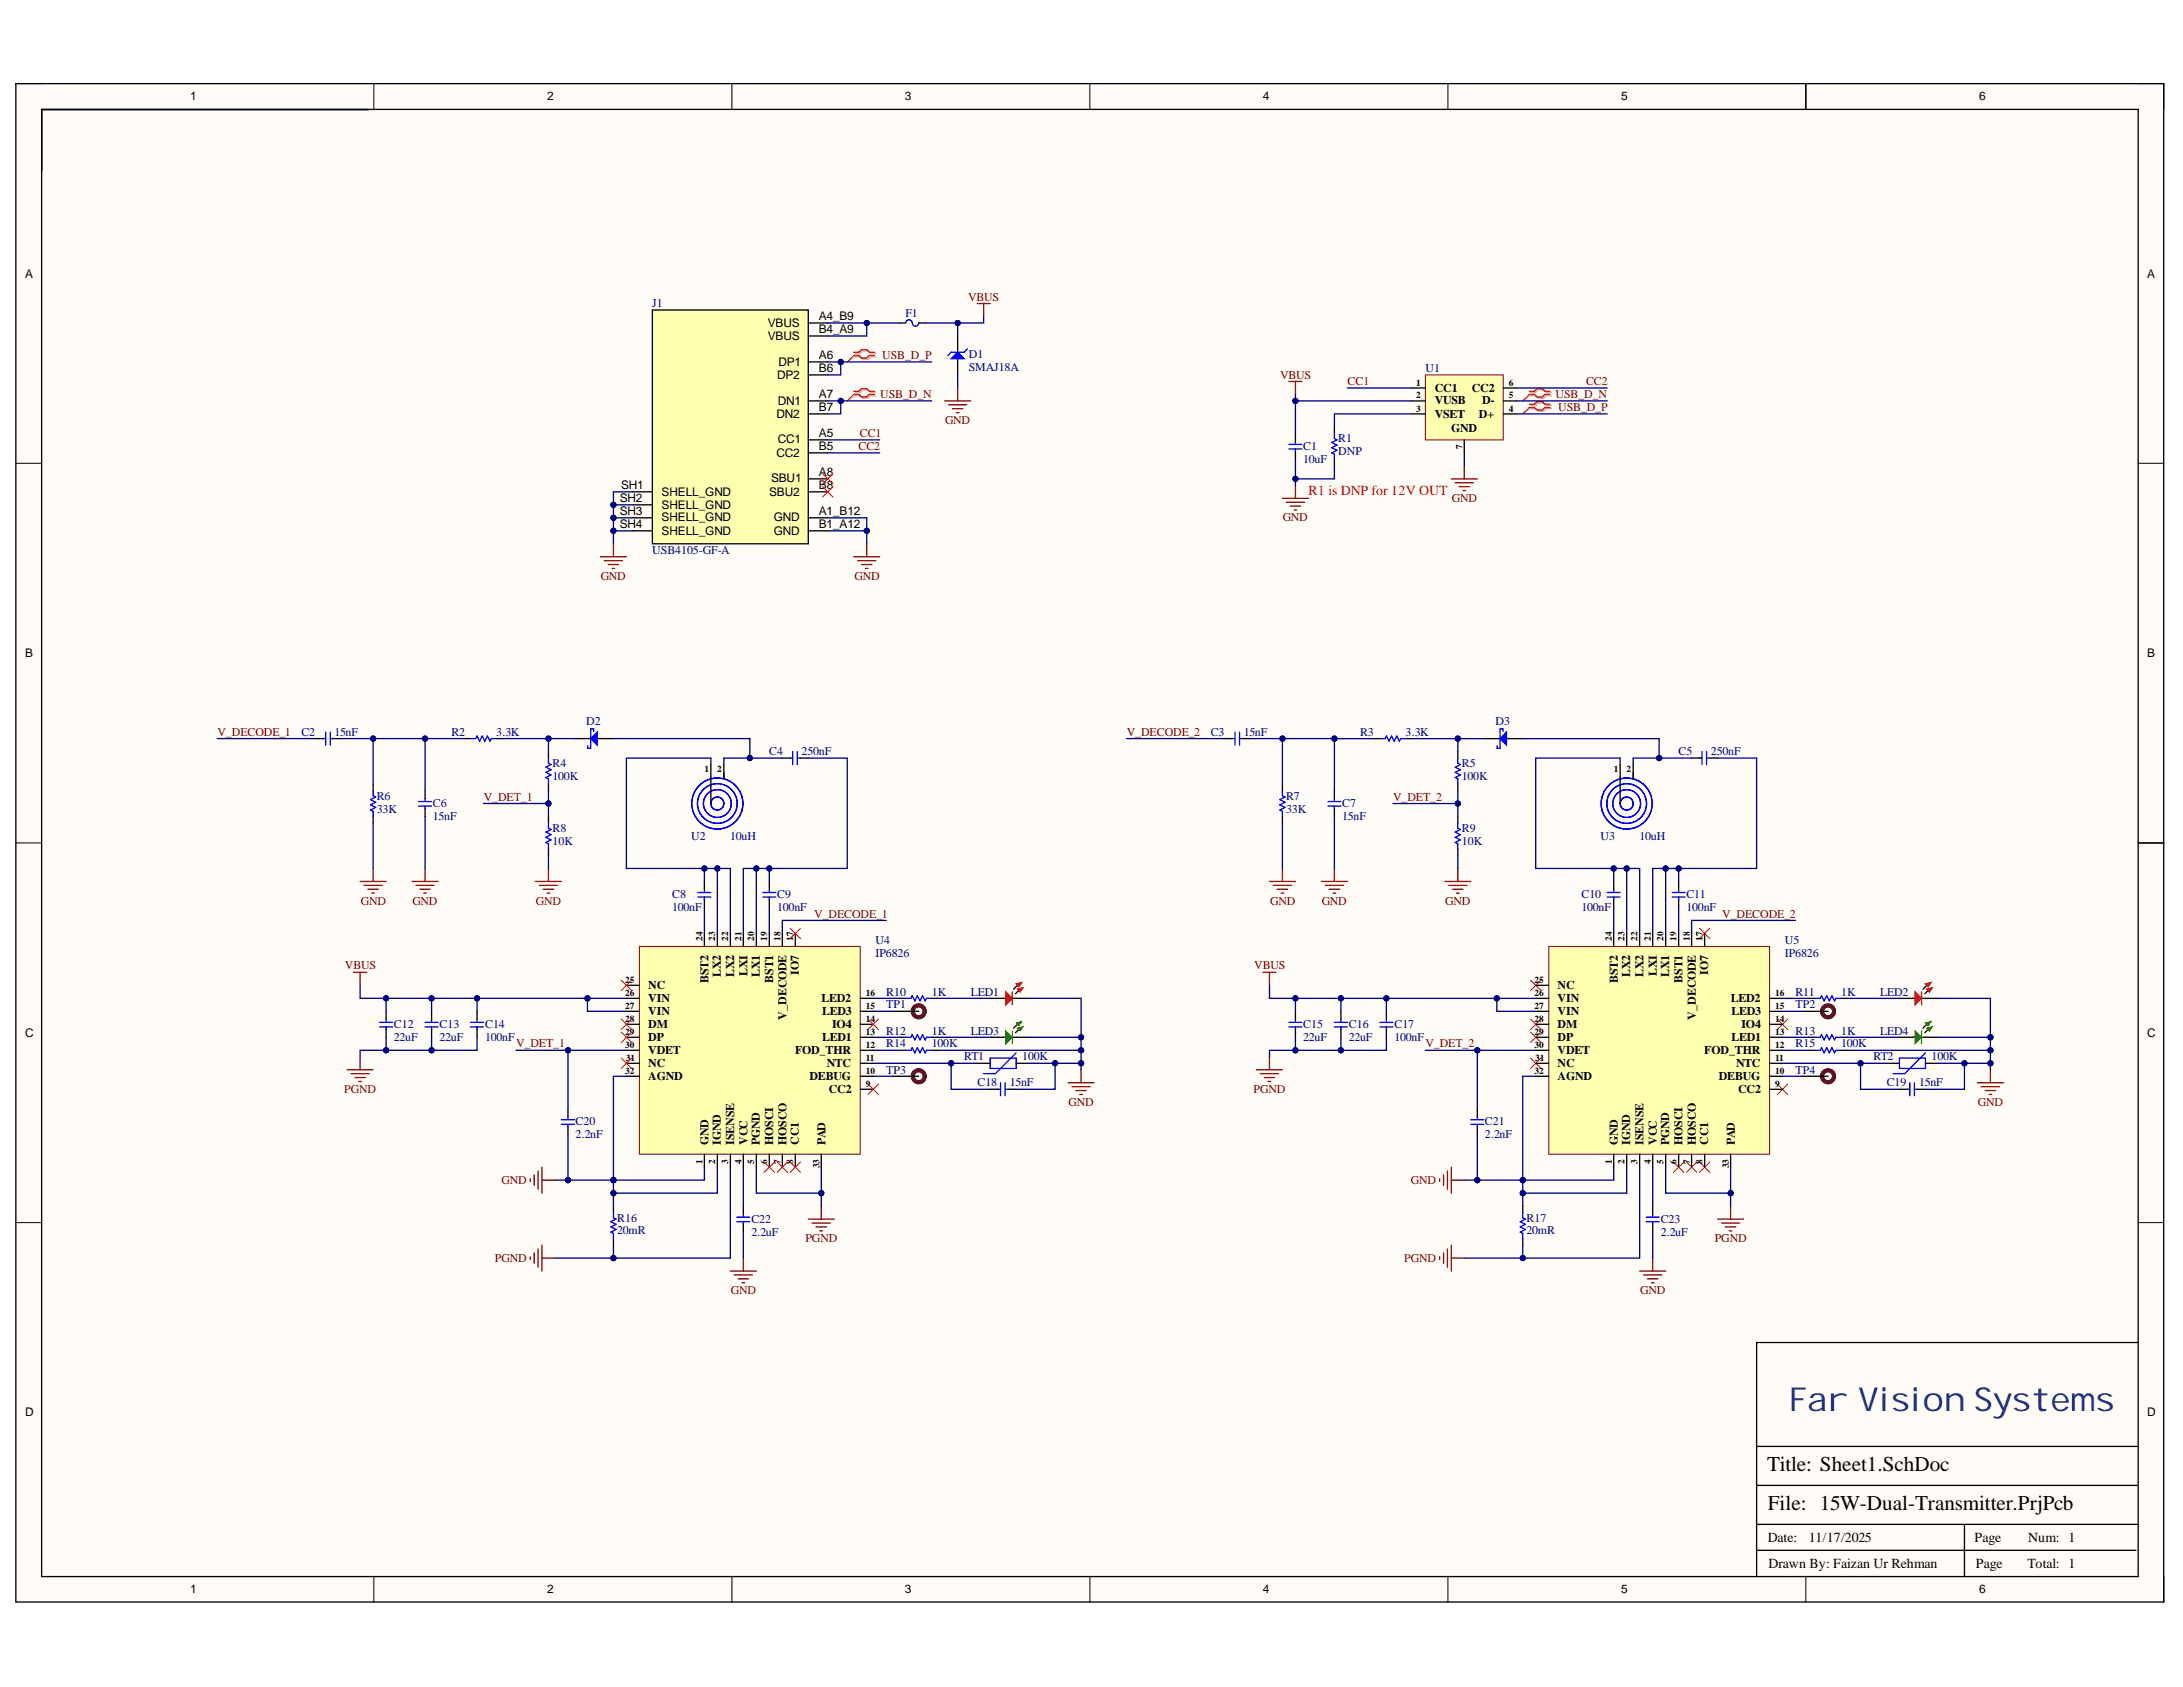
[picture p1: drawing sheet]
<svg xmlns="http://www.w3.org/2000/svg" width="279mm" height="216mm" viewBox="0 0 279 216" stroke-linecap="round" stroke-linejoin="round" font-family="sans-serif">
<defs><g id="words">
<text font-size="4.2" fill="#073763" x="229" y="180.6">Far Vision Systems</text>
<g font-size="2.7">
<text x="226.2" y="188.3">Title: Sheet1.SchDoc</text>
<text x="226.3" y="193.3">File: 15W-Dual-Transmitter.PrjPcb</text>
</g>
<text font-size="1.8" fill="#f00" x="167.5" y="63.3">R1 is DNP for 12V OUT</text>
<g font-size="1.8">
<text x="226.3" y="197.4">Date:</text>
<text x="231.5" y="197.4">11/17/2025</text>
<text x="252.7" y="197.4">Page</text>
<text x="259.6" y="197.4">Num: 1</text>
<text x="226.3" y="200.7">Drawn By: Faizan Ur Rehman</text>
<text x="252.9" y="200.7">Page</text>
<text x="259.5" y="200.7">Total: 1</text>
</g>
<g font-size="1.5">
<text x="24.4" y="12.9">1</text>
<text x="70" y="12.9">2</text>
<text x="115.8" y="12.9">3</text>
<text x="161.6" y="12.9">4</text>
<text x="207.5" y="12.9">5</text>
<text x="253.3" y="12.9">6</text>
<text x="3.2" y="35.5">A</text>
<text x="274.8" y="35.5">A</text>
<text x="98.3" y="41.9">VBUS</text>
<text x="104.8" y="41">A4_B9</text>
<text x="98.3" y="43.5">VBUS</text>
<text x="99.6" y="46.9">DP1</text>
<text x="104.8" y="46">A6</text>
<text x="104.8" y="42.6">B4_A9</text>
<text x="104.8" y="47.6">B6</text>
<text x="99.4" y="53.4">DN2</text>
<text x="99.5" y="48.5">DP2</text>
<text x="99.6" y="51.8">DN1</text>
<text x="104.8" y="51">A7</text>
<text x="104.8" y="52.6">B7</text>
<text x="183.6" y="50.1">CC1</text>
<text x="183.6" y="51.8">VUSB</text>
<text x="183.6" y="53.4">VSET</text>
<text x="188.4" y="50.1">CC2</text>
<text x="189.3" y="53.4">D+</text>
<text x="189.7" y="51.8">D-</text>
<text x="99.4" y="58.4">CC2</text>
<text x="99.6" y="56.7">CC1</text>
<text x="104.8" y="56">A5</text>
<text x="104.8" y="57.6">B5</text>
<text x="185.7" y="55.3">GND</text>
<text x="79.3" y="64.3">SH2</text>
<text x="79.3" y="66">SH3</text>
<text x="79.5" y="62.6">SH1</text>
<text x="84.7" y="63.4">SHELL_GND</text>
<text x="84.7" y="65.1">SHELL_GND</text>
<text x="98.5" y="63.4">SBU2</text>
<text x="98.7" y="61.7">SBU1</text>
<text x="104.8" y="61">A8</text>
<text x="104.8" y="62.6">B8</text>
<text x="104.8" y="66">A1_B12</text>
<text x="79.3" y="67.6">SH4</text>
<text x="84.7" y="66.7">SHELL_GND</text>
<text x="84.7" y="68.4">SHELL_GND</text>
<text x="99" y="66.7">GND</text>
<text x="99" y="68.4">GND</text>
<text x="104.8" y="67.6">B1_A12</text>
<text x="3.2" y="84.1">B</text>
<text x="274.8" y="84.1">B</text>
<text x="90.7" y="125.8" transform="rotate(-90 90.7 125.8)">BST2</text>
<text x="92.3" y="125.1" transform="rotate(-90 92.3 125.1)">LX2</text>
<text x="94" y="125.1" transform="rotate(-90 94 125.1)">LX2</text>
<text x="95.7" y="124.9" transform="rotate(-90 95.7 124.9)">LXI</text>
<text x="97.3" y="125" transform="rotate(-90 97.3 125)">LX1</text>
<text x="99" y="125.7" transform="rotate(-90 99 125.7)">BST1</text>
<text x="102.3" y="124.7" transform="rotate(-90 102.3 124.7)">IO7</text>
<text x="207.1" y="125.8" transform="rotate(-90 207.1 125.8)">BST2</text>
<text x="208.7" y="125.1" transform="rotate(-90 208.7 125.1)">LX2</text>
<text x="210.4" y="125.1" transform="rotate(-90 210.4 125.1)">LX2</text>
<text x="212" y="124.9" transform="rotate(-90 212 124.9)">LXI</text>
<text x="213.7" y="125" transform="rotate(-90 213.7 125)">LX1</text>
<text x="215.3" y="125.7" transform="rotate(-90 215.3 125.7)">BST1</text>
<text x="218.6" y="124.7" transform="rotate(-90 218.6 124.7)">IO7</text>
<text x="83" y="126.6">NC</text>
<text x="83" y="128.3">VIN</text>
<text x="83" y="129.9">VIN</text>
<text x="83" y="131.6">DM</text>
<text x="100.7" y="130.5" transform="rotate(-90 100.7 130.5)">V_DECODE</text>
<text x="105.1" y="128.3">LED2</text>
<text x="105.2" y="129.9">LED3</text>
<text x="106.5" y="131.6">IO4</text>
<text x="199.4" y="126.6">NC</text>
<text x="199.4" y="128.3">VIN</text>
<text x="199.4" y="129.9">VIN</text>
<text x="199.4" y="131.6">DM</text>
<text x="217" y="130.5" transform="rotate(-90 217 130.5)">V_DECODE</text>
<text x="221.5" y="128.3">LED2</text>
<text x="221.6" y="129.9">LED3</text>
<text x="222.9" y="131.6">IO4</text>
<text x="3.2" y="132.7">C</text>
<text x="83" y="133.3">DP</text>
<text x="83" y="134.9">VDET</text>
<text x="83" y="136.6">NC</text>
<text x="101.8" y="134.9">FOD_THR</text>
<text x="105.2" y="133.3">LED1</text>
<text x="105.8" y="136.6">NTC</text>
<text x="199.4" y="133.3">DP</text>
<text x="199.4" y="134.9">VDET</text>
<text x="199.4" y="136.6">NC</text>
<text x="218.1" y="134.9">FOD_THR</text>
<text x="221.6" y="133.3">LED1</text>
<text x="222.2" y="136.6">NTC</text>
<text x="274.8" y="132.7">C</text>
<text x="83" y="138.3">AGND</text>
<text x="103.6" y="138.3">DEBUG</text>
<text x="106.1" y="139.9">CC2</text>
<text x="199.4" y="138.3">AGND</text>
<text x="220" y="138.3">DEBUG</text>
<text x="222.4" y="139.9">CC2</text>
<text x="90.7" y="146.5" transform="rotate(-90 90.7 146.5)">GND</text>
<text x="92.3" y="146.5" transform="rotate(-90 92.3 146.5)">IGND</text>
<text x="94" y="146.5" transform="rotate(-90 94 146.5)">ISENSE</text>
<text x="95.7" y="146.5" transform="rotate(-90 95.7 146.5)">VCC</text>
<text x="97.3" y="146.5" transform="rotate(-90 97.3 146.5)">PGND</text>
<text x="99" y="146.5" transform="rotate(-90 99 146.5)">HOSCI</text>
<text x="100.7" y="146.5" transform="rotate(-90 100.7 146.5)">HOSCO</text>
<text x="102.3" y="146.5" transform="rotate(-90 102.3 146.5)">CC1</text>
<text x="105.6" y="146.5" transform="rotate(-90 105.6 146.5)">PAD</text>
<text x="207.1" y="146.5" transform="rotate(-90 207.1 146.5)">GND</text>
<text x="208.7" y="146.5" transform="rotate(-90 208.7 146.5)">IGND</text>
<text x="210.4" y="146.5" transform="rotate(-90 210.4 146.5)">ISENSE</text>
<text x="212" y="146.5" transform="rotate(-90 212 146.5)">VCC</text>
<text x="213.7" y="146.5" transform="rotate(-90 213.7 146.5)">PGND</text>
<text x="215.3" y="146.5" transform="rotate(-90 215.3 146.5)">HOSCI</text>
<text x="217" y="146.5" transform="rotate(-90 217 146.5)">HOSCO</text>
<text x="218.6" y="146.5" transform="rotate(-90 218.6 146.5)">CC1</text>
<text x="222" y="146.5" transform="rotate(-90 222 146.5)">PAD</text>
<text x="3.2" y="181.2">D</text>
<text x="274.8" y="181.2">D</text>
<text x="24.4" y="203.9">1</text>
<text x="70" y="203.9">2</text>
<text x="115.8" y="203.9">3</text>
<text x="161.6" y="203.9">4</text>
<text x="207.5" y="203.9">5</text>
<text x="253.3" y="203.9">6</text>
</g>
<g font-size="1.5" fill="#000080">
<text x="83.5" y="39.3">J1</text>
<text x="115.9" y="40.5">F1</text>
<text x="124" y="45.8">D1</text>
<text x="124" y="47.4">SMAJ18A</text>
<text x="182.4" y="47.6">U1</text>
<text x="166.8" y="57.6">C1</text>
<text x="166.8" y="59.3">10uF</text>
<text x="171.3" y="56.6">R1</text>
<text x="171.3" y="58.3">DNP</text>
<text x="83.5" y="70.9">USB4105-GF-A</text>
<text x="38.6" y="94.2">C2</text>
<text x="42.8" y="94.2">15nF</text>
<text x="57.8" y="94.2">R2</text>
<text x="63.5" y="94.2">3.3K</text>
<text x="75" y="92.8">D2</text>
<text x="155" y="94.2">C3</text>
<text x="159.2" y="94.2">15nF</text>
<text x="174.1" y="94.2">R3</text>
<text x="179.9" y="94.2">3.3K</text>
<text x="191.4" y="92.8">D3</text>
<text x="70.7" y="98.2">R4</text>
<text x="70.7" y="99.8">100K</text>
<text x="98.5" y="96.7">C4</text>
<text x="102.6" y="96.7">250nF</text>
<text x="187.1" y="98.2">R5</text>
<text x="187.1" y="99.8">100K</text>
<text x="214.8" y="96.7">C5</text>
<text x="219" y="96.7">250nF</text>
<text x="48.2" y="102.3">R6</text>
<text x="48.2" y="104">33K</text>
<text x="55.4" y="103.3">C6</text>
<text x="55.4" y="104.9">15nF</text>
<text x="70.7" y="106.5">R8</text>
<text x="88.5" y="107.5">U2</text>
<text x="93.5" y="107.5">10uH</text>
<text x="164.6" y="102.3">R7</text>
<text x="164.6" y="104">33K</text>
<text x="171.8" y="103.3">C7</text>
<text x="171.8" y="104.9">15nF</text>
<text x="187.1" y="106.5">R9</text>
<text x="204.9" y="107.5">U3</text>
<text x="209.8" y="107.5">10uH</text>
<text x="70.7" y="108.2">10K</text>
<text x="187.1" y="108.2">10K</text>
<text x="86" y="114.9">C8</text>
<text x="86" y="116.6">100nF</text>
<text x="99.5" y="114.9">C9</text>
<text x="99.5" y="116.6">100nF</text>
<text x="202.4" y="114.9">C10</text>
<text x="202.4" y="116.6">100nF</text>
<text x="215.9" y="114.9">C11</text>
<text x="215.9" y="116.6">100nF</text>
<text x="112.1" y="120.8">U4</text>
<text x="112.1" y="122.4">IP6826</text>
<text x="228.5" y="120.8">U5</text>
<text x="228.5" y="122.4">IP6826</text>
<text x="50.4" y="131.6">C12</text>
<text x="56.2" y="131.6">C13</text>
<text x="62.1" y="131.6">C14</text>
<text x="113.4" y="127.4">R10</text>
<text x="113.4" y="129">TP1</text>
<text x="119.3" y="127.4">1K</text>
<text x="124.2" y="127.4">LED1</text>
<text x="166.8" y="131.6">C15</text>
<text x="172.6" y="131.6">C16</text>
<text x="178.5" y="131.6">C17</text>
<text x="229.8" y="127.4">R11</text>
<text x="229.8" y="129">TP2</text>
<text x="235.6" y="127.4">1K</text>
<text x="240.6" y="127.4">LED2</text>
<text x="50.4" y="133.3">22uF</text>
<text x="56.2" y="133.3">22uF</text>
<text x="62.1" y="133.3">100nF</text>
<text x="113.4" y="137.4">TP3</text>
<text x="113.4" y="134">R14</text>
<text x="113.4" y="132.4">R12</text>
<text x="119.3" y="134">100K</text>
<text x="119.3" y="132.4">1K</text>
<text x="123.4" y="135.7">RT1</text>
<text x="124.2" y="132.4">LED3</text>
<text x="130.8" y="135.7">100K</text>
<text x="166.8" y="133.3">22uF</text>
<text x="172.6" y="133.3">22uF</text>
<text x="178.5" y="133.3">100nF</text>
<text x="229.8" y="137.4">TP4</text>
<text x="229.8" y="134">R15</text>
<text x="229.8" y="132.4">R13</text>
<text x="235.6" y="134">100K</text>
<text x="235.6" y="132.4">1K</text>
<text x="239.8" y="135.7">RT2</text>
<text x="240.6" y="132.4">LED4</text>
<text x="247.2" y="135.7">100K</text>
<text x="125.1" y="139">C18</text>
<text x="129.2" y="139">15nF</text>
<text x="241.5" y="139">C19</text>
<text x="245.6" y="139">15nF</text>
<text x="73.7" y="144">C20</text>
<text x="73.7" y="145.7">2.2nF</text>
<text x="190.1" y="144">C21</text>
<text x="190.1" y="145.7">2.2nF</text>
<text x="79" y="156.4">R16</text>
<text x="79" y="158">20mR</text>
<text x="96.2" y="156.5">C22</text>
<text x="96.2" y="158.1">2.2uF</text>
<text x="195.4" y="156.4">R17</text>
<text x="195.4" y="158">20mR</text>
<text x="212.6" y="156.5">C23</text>
<text x="212.6" y="158.1">2.2uF</text>
</g>
<g font-size="1.5" fill="#800000">
<text x="123.9" y="38.5">VBUS</text>
<text x="112.9" y="46">USB_D_P</text>
<text x="112.7" y="51">USB_D_N</text>
<text x="163.8" y="48.5">VBUS</text>
<text x="172.5" y="49.3">CC1</text>
<text x="199.1" y="51">USB_D_N</text>
<text x="199.4" y="52.6">USB_D_P</text>
<text x="203" y="49.3">CC2</text>
<text x="109.9" y="57.6">CC2</text>
<text x="110" y="56">CC1</text>
<text x="121" y="54.3">GND</text>
<text x="185.8" y="64.3">GND</text>
<text x="164.2" y="66.7">GND</text>
<text x="76.9" y="74.2">GND</text>
<text x="109.4" y="74.2">GND</text>
<text x="27.8" y="94.2">V_DECODE_1</text>
<text x="144.2" y="94.2">V_DECODE_2</text>
<text x="61.9" y="102.5">V_DET_1</text>
<text x="178.3" y="102.5">V_DET_2</text>
<text x="46.2" y="115.8">GND</text>
<text x="52.8" y="115.8">GND</text>
<text x="68.6" y="115.8">GND</text>
<text x="104.2" y="117.5">V_DECODE_1</text>
<text x="162.6" y="115.8">GND</text>
<text x="169.2" y="115.8">GND</text>
<text x="185" y="115.8">GND</text>
<text x="220.4" y="117.5">V_DECODE_2</text>
<text x="44.2" y="124.1">VBUS</text>
<text x="160.5" y="124.1">VBUS</text>
<text x="66.1" y="134">V_DET_1</text>
<text x="182.4" y="134">V_DET_2</text>
<text x="44.1" y="139.9">PGND</text>
<text x="136.8" y="141.6">GND</text>
<text x="160.5" y="139.9">PGND</text>
<text x="253.2" y="141.6">GND</text>
<text x="64.2" y="151.5">GND</text>
<text x="180.6" y="151.5">GND</text>
<text x="63.4" y="161.5">PGND</text>
<text x="103.1" y="159">PGND</text>
<text x="179.7" y="161.5">PGND</text>
<text x="219.5" y="159">PGND</text>
<text x="93.5" y="165.7">GND</text>
<text x="209.9" y="165.7">GND</text>
</g>
<g font-size="1.2">
<text x="181.3" y="49.4">1</text>
<text x="181.3" y="51">2</text>
<text x="181.3" y="52.7">3</text>
<text x="193.1" y="52.7">4</text>
<text x="193.1" y="51">5</text>
<text x="193.1" y="49.4">6</text>
<text x="187.2" y="57.5" transform="rotate(-90 187.2 57.5)">7</text>
<text x="90.2" y="98.9">1</text>
<text x="91.8" y="98.9">2</text>
<text x="206.5" y="98.9">1</text>
<text x="208.2" y="98.9">2</text>
<text x="80" y="125.8">25</text>
<text x="89.9" y="120.4" transform="rotate(-90 89.9 120.4)">24</text>
<text x="91.5" y="120.4" transform="rotate(-90 91.5 120.4)">23</text>
<text x="93.2" y="120.4" transform="rotate(-90 93.2 120.4)">22</text>
<text x="94.9" y="120.4" transform="rotate(-90 94.9 120.4)">21</text>
<text x="96.5" y="120.4" transform="rotate(-90 96.5 120.4)">20</text>
<text x="98.2" y="120.4" transform="rotate(-90 98.2 120.4)">19</text>
<text x="99.9" y="120.4" transform="rotate(-90 99.9 120.4)">18</text>
<text x="101.5" y="120.4" transform="rotate(-90 101.5 120.4)">17</text>
<text x="196.4" y="125.8">25</text>
<text x="206.3" y="120.4" transform="rotate(-90 206.3 120.4)">24</text>
<text x="207.9" y="120.4" transform="rotate(-90 207.9 120.4)">23</text>
<text x="209.6" y="120.4" transform="rotate(-90 209.6 120.4)">22</text>
<text x="211.3" y="120.4" transform="rotate(-90 211.3 120.4)">21</text>
<text x="212.9" y="120.4" transform="rotate(-90 212.9 120.4)">20</text>
<text x="214.6" y="120.4" transform="rotate(-90 214.6 120.4)">19</text>
<text x="216.3" y="120.4" transform="rotate(-90 216.3 120.4)">18</text>
<text x="217.9" y="120.4" transform="rotate(-90 217.9 120.4)">17</text>
<text x="80" y="127.5">26</text>
<text x="80" y="129.1">27</text>
<text x="80" y="130.8">28</text>
<text x="110.8" y="130.8">14</text>
<text x="110.8" y="129.1">15</text>
<text x="110.8" y="127.5">16</text>
<text x="196.4" y="127.5">26</text>
<text x="196.4" y="129.1">27</text>
<text x="196.4" y="130.8">28</text>
<text x="227.2" y="130.8">14</text>
<text x="227.2" y="129.1">15</text>
<text x="227.2" y="127.5">16</text>
<text x="80" y="132.5">29</text>
<text x="80" y="134.1">30</text>
<text x="80" y="137.5">32</text>
<text x="80.1" y="135.8">31</text>
<text x="110.8" y="137.5">10</text>
<text x="110.8" y="135.8">11</text>
<text x="110.8" y="134.1">12</text>
<text x="110.8" y="132.5">13</text>
<text x="196.4" y="132.5">29</text>
<text x="196.4" y="134.1">30</text>
<text x="196.4" y="137.5">32</text>
<text x="196.5" y="135.8">31</text>
<text x="227.2" y="137.5">10</text>
<text x="227.2" y="135.8">11</text>
<text x="227.2" y="134.1">12</text>
<text x="227.2" y="132.5">13</text>
<text x="110.8" y="139.1">9</text>
<text x="227.2" y="139.1">9</text>
<text x="89.9" y="148.9" transform="rotate(-90 89.9 148.9)">1</text>
<text x="91.5" y="148.9" transform="rotate(-90 91.5 148.9)">2</text>
<text x="93.2" y="148.9" transform="rotate(-90 93.2 148.9)">3</text>
<text x="94.9" y="148.9" transform="rotate(-90 94.9 148.9)">4</text>
<text x="96.5" y="148.9" transform="rotate(-90 96.5 148.9)">5</text>
<text x="98.2" y="148.9" transform="rotate(-90 98.2 148.9)">6</text>
<text x="99.9" y="148.9" transform="rotate(-90 99.9 148.9)">7</text>
<text x="101.5" y="148.9" transform="rotate(-90 101.5 148.9)">8</text>
<text x="104.9" y="149.5" transform="rotate(-90 104.9 149.5)">33</text>
<text x="206.3" y="148.9" transform="rotate(-90 206.3 148.9)">1</text>
<text x="207.9" y="148.9" transform="rotate(-90 207.9 148.9)">2</text>
<text x="209.6" y="148.9" transform="rotate(-90 209.6 148.9)">3</text>
<text x="211.3" y="148.9" transform="rotate(-90 211.3 148.9)">4</text>
<text x="212.9" y="148.9" transform="rotate(-90 212.9 148.9)">5</text>
<text x="214.6" y="148.9" transform="rotate(-90 214.6 148.9)">6</text>
<text x="216.3" y="148.9" transform="rotate(-90 216.3 148.9)">7</text>
<text x="217.9" y="148.9" transform="rotate(-90 217.9 148.9)">8</text>
<text x="221.3" y="149.5" transform="rotate(-90 221.3 149.5)">33</text>
</g>
</g></defs>
<g fill="#fffcf8">
<path d="M2 10.7h275v194.4h-275z" fill-rule="evenodd"/>
<path d="M5.4 14h268.2v187.7h-268.2z" fill-rule="evenodd"/>
</g>
<g fill="none" stroke="#000" stroke-width=".13">
<path d="M2 10.7h3.4M47.9 10.7v3.3M93.7 10.7v3.3M139.5 10.7v3.3M185.3 10.7v3.3M231.1 10.7v3.3M273.6 10.7h3.4v3.3M2 59.3h3.4M273.6 59.3h3.4M2 107.9h3.4M273.6 107.9h3.4M2 156.5h3.4"/>
<path d="M273.6 156.5h3.4M47.9 201.7v3.4M93.7 201.7v3.4M139.5 201.7v3.4M185.3 201.7v3.4M231.1 201.7v3.4M277 201.7v3.4"/>
</g>
<path d="M2 10.7h274.9v194.3h-274.9zM5.3 14h268.4v187.8h-268.4zM231.1 10.7v3.3M273.7 107.9h3.3M273.7 171.8h-48.9v29.9M224.8 198.4h48.6M224.8 195.1h48.7M224.8 190.1h48.7M224.8 185.1h48.7M251.4 195.1v6.6" fill="none" stroke="#000" stroke-width=".17"/>
<path d="M83.5 39.7h20v29.9h-20z" fill-rule="evenodd" fill="#ffffb0"/>
<g fill="none" stroke="#000" stroke-width=".17">
<path d="M83.5 39.7h20v29.9h-20zM103.5 56.3h2.4M103.5 46.3h2.4M103.5 51.3h2.4M103.5 41.3h2.4M103.5 43h2.4M103.5 58h2.4M103.5 48h2.4M103.5 53h2.4M115.1 41.3h.8M117.6 41.3h.8M122.6 43v2.1"/>
<path d="M122.6 45.9v2.1M81 62.9h2.5M81 66.3h2.5M81 67.9h2.5M81 64.6h2.5M103.5 61.3h2.4M103.5 62.9h2.4M103.5 66.3h2.4M103.5 67.9h2.4"/>
</g>
<path d="M76.8 71.3h3.4M77.3 71.8h2.4M77.8 72.2h1.4M78.3 72.8h.4M78.5 69.6v1.7M109.3 71.3h3.3M109.8 71.8h2.3M110.3 72.2h1.3M110.8 72.8h.3M110.9 69.6v1.7" fill="none" stroke="#800000" stroke-width=".17"/>
<path d="M109.3 45.5l-.9 .8M109.3 50.5l-.9 .8M105.3 62.3l1.3 1.3M105.3 60.6l1.3 1.3M106.6 62.3l-1.3 1.3M106.6 60.6l-1.3 1.3" fill="none" stroke="#f00" stroke-width=".13"/>
<path d="M109.4 45.2h.7l.3-.3h.7l.3 .3h.7M109.4 45.7h.7l.3 .3h.7l.3-.3h.7M109.4 50.2h.7l.3-.3h.7l.3 .3h.7M109.4 50.6h.7l.3 .4h.7l.3-.4h.7" fill="none" stroke="#d0a19e" stroke-width=".17"/>
<path d="M109.4 45.7l-1 .6M109.4 50.6l-1 .7" fill="none" stroke="#d0a19e" stroke-width=".13"/>
<path d="M109.3 45.1h.6l.4-.4h.6l.4 .4h.6M109.3 45.5h.6l.4 .3h.6l.4-.3h.6M109.3 50.1h.6l.4-.4h.6l.4 .4h.6M109.3 50.5h.6l.4 .3h.6l.4-.3h.6" fill="none" stroke="#f00" stroke-width=".17"/>
<path d="M115.9 41.3a.42 .42 0 0 1 .4-.4 .42 .42 0 0 1 .5 .4 .41 .41 0 0 0 .4 .5 .41 .41 0 0 0 .4-.5" fill="none" stroke="#00f" stroke-width=".17"/>
<path d="M121.7 45.9l.9-.8 .8 .8z" fill="#00f"/>
<path d="M121.7 45.9l.9-.8 .8 .8zM123.8 44.7l-.4 .4h-1.7l-.4 .4" fill="none" stroke="#00f" stroke-width=".17"/>
<path d="M125.1 38.8h1.6M125.9 38.8v1.7M120.9 51.3h3.3M121.4 51.8h2.3M121.9 52.3h1.3M122.4 52.8h.3M122.6 49.6v1.7" fill="none" stroke="#800000" stroke-width=".17"/>
<path d="M182.4 48h10v8.3h-10z" fill-rule="evenodd" fill="#ffffb0"/>
<path d="M182.4 48h10v8.3h-10z" fill="none" stroke="#800000" stroke-width=".13"/>
<path d="M165.8 55.5v1M165.8 57.7v1.1M170.8 54.6v.9M170.8 58.8v.8M180.8 49.7h1.6M180.8 51.3h1.6M180.8 53h1.6M187.4 56.3v1.7M192.4 49.7h1.7M192.4 51.3h1.7M192.4 53h1.7" fill="none" stroke="#000" stroke-width=".17"/>
<path d="M165 48.8h1.6M165.8 48.8v1.7M187.4 59.6v1.7M164.1 63.8h3.4M164.6 64.3h2.4M165.1 64.8h1.4M165.6 65.3h.4M165.8 62.1v1.7M185.8 61.3h3.3M186.2 61.8h2.4M186.8 62.3h1.3M187.3 62.8h.3" fill="none" stroke="#800000" stroke-width=".17"/>
<path d="M195.9 50.2h.7l.3-.3h.7l.3 .3h.7M195.9 50.6h.7l.3 .4h.7l.3-.4h.7M195.9 51.9h.7l.3-.3h.7l.3 .3h.7M195.9 52.3h.7l.3 .3h.7l.3-.3h.7" fill="none" stroke="#d0a19e" stroke-width=".17"/>
<path d="M195.9 50.6l-1 .7M195.9 52.3l-1 .7" fill="none" stroke="#d0a19e" stroke-width=".13"/>
<path d="M195.7 50.1h.7l.3-.4h.7l.3 .4h.7M195.7 50.5h.7l.3 .3h.7l.3-.3h.7M195.7 51.7h.7l.3-.3h.7l.3 .3h.7M195.7 52.1h.7l.3 .4h.7l.3-.4h.7" fill="none" stroke="#f00" stroke-width=".17"/>
<path d="M195.7 50.5l-.8 .8M195.7 52.1l-.8 .9" fill="none" stroke="#f00" stroke-width=".13"/>
<path d="M165 57.5h1.6M165 56.9h1.6M165.8 56.5v.3M165.8 57.5v.3M170.8 55.5v.6l.3 .2-.6 .3 .6 .4-.6 .3 .6 .3-.6 .4 .3 .1v.7" fill="none" stroke="#00f" stroke-width=".17"/>
<path d="M81.8 121.1h28.3v26.6h-28.3z" fill-rule="evenodd" fill="#ffffb0"/>
<path d="M81.8 121.1h28.3v26.6h-28.3z" fill="none" stroke="#800000" stroke-width=".13"/>
<g fill="none" stroke="#000" stroke-width=".17">
<path d="M90.2 119.5v1.6M91.8 119.5v1.6M93.5 119.5v1.6M95.1 119.5v1.6M96.8 119.5v1.6M98.5 119.5v1.6M100.1 119.5v1.6M101.8 119.5v1.6M49.4 129.4v1M49.4 131.7v1M55.2 129.4v1M55.2 131.7v1"/>
<path d="M61.1 129.4v1M61.1 131.7v1M80.2 126.1h1.6M80.2 127.8h1.6M80.2 129.4h1.6M80.2 131.1h1.6M80.2 132.7h1.6M80.2 134.4h1.6M80.2 136.1h1.6M80.2 137.7h1.6M110.1 127.8h1.7M110.1 129.4h1.7"/>
<path d="M110.1 131.1h1.7M110.1 132.7h1.7M110.1 134.4h1.7M110.1 136.1h1.7M110.1 137.7h1.7M110.1 139.4h1.7M114.3 137.7h3.3M115.1 134.4h.8M119.2 134.4h.9M125.1 136.1h1.6M126.7 139.4h1.1M129.1 139.4h1"/>
<path d="M130.1 136.1h1.6M130.4 126.8l-.4 .4M72.7 141.9v1M72.7 144.1v1.1M78.5 154.4v.8M78.5 158.5v.8M90.2 147.7v1.7M91.8 147.7v1.7M93.5 147.7v1.7M95.1 147.7v1.7M95.1 154.4v1M95.1 156.6v1.1"/>
<path d="M96.8 147.7v1.7M98.5 147.7v1.7M100.1 147.7v1.7M101.8 147.7v1.7M105.1 147.7v1.7"/>
</g>
<g fill="none" stroke="#00f" stroke-width=".17">
<path d="M48.6 131.4h1.6M48.6 130.8h1.6M49.4 130.4v.4M49.4 131.4v.4M54.4 131.4h1.7M54.4 130.8h1.7M55.2 130.4v.4M55.2 131.4v.4M60.2 131.4h1.7M60.2 130.8h1.7M61.1 130.4v.4M61.1 131.4v.4"/>
<path d="M115.9 134.4h.7l.2-.3 .3 .6 .3-.6 .3 .6 .4-.6 .3 .6 .2-.3h.6M126.7 135.4h3.4v1.3h-3.4zM127.7 139.4h.4M128.1 138.6v1.6M128.6 138.6v1.6M128.7 139.4h.4M130.1 134.7l-2.7 2.7h-1.5M71.9 143.9h1.6M71.9 143.3h1.6M72.7 142.9v.3M72.7 143.9v.3M78.5 155.2v.7l.3 .1-.6 .4 .6 .3-.6 .3 .6 .4-.6 .3 .3 .2v.6"/>
<path d="M94.3 156.4h1.7M94.3 155.8h1.7M95.1 155.4v.3M95.1 156.4v.3"/>
</g>
<g fill="none" stroke="#800000" stroke-width=".17">
<path d="M44.4 136.9h3.4M44.9 137.4h2.4M45.3 124.4h1.6M45.4 137.9h1.4M45.9 138.4h.4M46.1 124.4v1.7M46.1 135.2v1.7M136.7 138.6h3.3M137.2 139.1h2.3M137.7 139.6h1.3M138.4 136.9v1.7M67.9 150.9v.3"/>
<path d="M68.4 150.4v1.3M68.9 149.9v2.3M68.9 159.8v2.4M69.4 149.4v3.3M69.4 159.3v3.4M69.4 151h1.6M103.5 156h3.3M104 156.5h2.3M104.4 157h1.4M104.9 157.5h.4M105.1 154.4v1.6M138.2 140.1h.3"/>
<path d="M67.9 160.8v.4M68.4 160.3v1.4M69.4 161h1.6M93.5 162.7h3.3M94 163.2h2.3M94.5 163.7h1.3M95 164.2h.3M95.1 161v1.7"/>
</g>
<g fill="none" stroke="#f00" stroke-width=".13">
<path d="M79.5 130.4l1.3 1.4M79.5 132.1l1.3 1.3M79.5 135.4l1.3 1.3M80.8 130.4l-1.3 1.4M80.8 132.1l-1.3 1.3M80.8 135.4l-1.3 1.3M111.1 138.7l1.3 1.4M112.4 138.7l-1.3 1.4M97.8 148.7l1.3 1.3M99.1 148.7l-1.3 1.3M99.5 148.7l1.3 1.3M100.8 148.7l-1.3 1.3"/>
<path d="M101.1 148.7l1.4 1.3M102.5 148.7l-1.4 1.3"/>
</g>
<circle cx="117.6" cy="137.7" r=".77" fill="none" stroke="#5b0f00" stroke-width=".51"/>
<path d="M130.2 126.6l.8-.2-.4 .6z" fill-rule="evenodd" fill="#c00"/>
<path d="M130.2 126.6l.8-.2-.4 .6z" fill="none" stroke="#c00" stroke-width=".13"/>
<path d="M130.2 126.1l-.5 .5" fill="none" stroke="#000" stroke-width=".17"/>
<path d="M130 125.9l.8-.2-.4 .6z" fill-rule="evenodd" fill="#c00"/>
<path d="M130 125.9l.8-.2-.4 .6z" fill="none" stroke="#c00" stroke-width=".13"/>
<path d="M126.7 127.8h2M129.6 127.8h2.1" fill="none" stroke="#000" stroke-width=".17"/>
<path d="M129.6 126.9v1.7" fill="none" stroke="#c00" stroke-width=".17"/>
<path d="M128.7 126.9l.9 .9-.9 .8z" fill="#c00"/>
<path d="M128.7 126.9l.9 .9-.9 .8z" fill="none" stroke="#c00" stroke-width=".17"/>
<path d="M130.4 131.8l-.4 .4" fill="none" stroke="#000" stroke-width=".17"/>
<path d="M130.2 131.6l.8-.2-.4 .6z" fill-rule="evenodd" fill="#0f0"/>
<path d="M130.2 131.6l.8-.2-.4 .6z" fill="none" stroke="#0f0" stroke-width=".13"/>
<path d="M130.2 131.1l-.5 .5" fill="none" stroke="#000" stroke-width=".17"/>
<path d="M130 130.9l.8-.2-.4 .6z" fill-rule="evenodd" fill="#0f0"/>
<path d="M130 130.9l.8-.2-.4 .6z" fill="none" stroke="#0f0" stroke-width=".13"/>
<path d="M126.7 132.7h2M129.6 132.7h2.1" fill="none" stroke="#000" stroke-width=".17"/>
<path d="M129.6 131.9v1.7" fill="none" stroke="#0f0" stroke-width=".17"/>
<path d="M128.7 131.9l.9 .8-.9 .9z" fill="#0f0"/>
<path d="M128.7 131.9l.9 .8-.9 .9z" fill="none" stroke="#0f0" stroke-width=".17"/>
<g fill="none" stroke="#000" stroke-width=".17">
<path d="M73.5 94.5h2.1M76.4 94.5h2.1M91 97.8v5M92.6 97.8v1.9M100.1 97h1.1M102.5 97h1M90.2 112.8v1M90.2 115.1v1M98.5 112.8v1M98.5 115.1v1M114.3 129.4h3.3M115.1 127.8h.8"/>
<path d="M115.1 132.7h.8M119.2 127.8h.9M119.2 132.7h.9"/>
</g>
<g fill="none" stroke="#00f" stroke-width=".17">
<path d="M101.1 97h.4M101.5 96.2v1.6M102 96.2v1.6M102.1 97h.4M89.3 114.8h1.7M89.3 114.2h1.7M90.2 113.8v.3M90.2 114.8v.3M97.6 114.8h1.7M97.6 114.2h1.7M98.5 113.8v.3M98.5 114.8v.3"/>
<path d="M115.9 127.8h.7l.2-.4 .3 .7 .3-.7 .3 .7 .4-.7 .3 .7 .2-.3h.6M115.9 132.7h.7l.2-.3 .3 .7 .3-.7 .3 .7 .4-.7 .3 .7 .2-.4h.6"/>
<circle cx="91.8" cy="102.8" r="3.3"/>
<circle cx="91.8" cy="102.8" r="1.78"/>
<circle cx="91.8" cy="102.8" r="2.54"/>
<circle cx="91.8" cy="102.8" r=".84"/>
</g>
<path d="M101.1 118.8l1.4 1.3M102.5 118.8l-1.4 1.3M79.5 125.4l1.3 1.4M80.8 125.4l-1.3 1.4M111.1 130.4l1.3 1.4M112.4 130.4l-1.3 1.4" fill="none" stroke="#f00" stroke-width=".13"/>
<circle cx="117.6" cy="129.4" r=".77" fill="none" stroke="#5b0f00" stroke-width=".51"/>
<path d="M75.6 94.5l.8-.8v1.7z" fill="#00f"/>
<g fill="none" stroke="#00f" stroke-width=".17">
<path d="M41.3 94.5h.3M41.7 93.7v1.7M42.3 94.5h.3M42.3 93.7v1.7M60.2 94.5h.7l.2-.3 .3 .7 .3-.7 .4 .7 .3-.7 .3 .7 .2-.4h.6M70.2 97v.7l.3 .1-.6 .4 .6 .3-.6 .3 .6 .4-.6 .3 .3 .2v.6M75.2 95.4v.4h.4M75.6 94.5l.8-.8v1.7zM76 93.6v-.3h-.4v2.5M47.8 101.2v.6l.3 .2-.7 .3 .7 .4-.7 .3 .7 .3-.7 .4 .4 .1v.7M53.6 103.2h1.6M53.6 102.6h1.6"/>
<path d="M54.4 102.2v.3M54.4 103.2v.3M70.2 105.3v.7l.3 .2-.6 .3 .6 .3-.6 .4 .6 .3-.6 .3 .3 .2v.7M165 131.4h1.6M165 130.8h1.6M165.8 130.4v.4M165.8 131.4v.4M170.8 131.4h1.7M170.8 130.8h1.7M171.6 130.4v.4M171.6 131.4v.4M176.6 131.4h1.7"/>
<path d="M176.6 130.8h1.7M177.4 130.4v.4M177.4 131.4v.4M232.3 134.4h.7l.1-.3 .4 .6 .3-.6 .3 .6 .4-.6 .3 .6 .2-.3h.6M243.1 135.4h3.3v1.3h-3.3zM244.1 139.4h.3M244.4 138.6v1.6M245 138.6v1.6M245.1 139.4h.3M246.4 134.7l-2.6 2.7h-1.5M188.2 143.9h1.7M188.2 143.3h1.7"/>
<path d="M189.1 142.9v.3M189.1 143.9v.3M194.9 155.2v.7l.3 .1-.6 .4 .6 .3-.6 .3 .6 .4-.6 .3 .3 .2v.6M210.7 156.4h1.7M210.7 155.8h1.7M211.5 155.4v.3M211.5 156.4v.3"/>
</g>
<g fill="none" stroke="#000" stroke-width=".17">
<path d="M40.3 94.5h1M42.5 94.5h1.1M59.4 94.5h.8M63.5 94.5h.9M70.2 96.2v.8M47.8 100.3v.9M47.8 104.5v.8M54.4 101.2v1M54.4 103.4v1.1M70.2 100.3v.9M70.2 104.5v.8M70.2 108.7v.8"/>
<path d="M165.8 129.4v1M165.8 131.7v1M171.6 129.4v1M171.6 131.7v1M177.4 129.4v1M177.4 131.7v1M230.6 137.7h3.4M231.5 134.4h.8M235.6 134.4h.9M241.4 136.1h1.7M243.1 139.4h1.1M245.4 139.4h1"/>
<path d="M246.4 136.1h1.7M246.8 126.8l-.4 .4M189.1 141.9v1M189.1 144.1v1.1M194.9 154.4v.8M194.9 158.5v.9M211.5 154.4v1M211.5 156.6v1.1"/>
</g>
<g fill="none" stroke="#800000" stroke-width=".17">
<path d="M46.1 112.8h3.3M46.6 113.3h2.3M47.1 113.8h1.3M47.6 114.3h.3M47.8 111.1v1.7M52.7 112.8h3.4M53.2 113.3h2.4M53.7 113.8h1.4M54.2 114.3h.4M54.4 111.1v1.7M68.5 112.8h3.4M69 113.3h2.4"/>
<path d="M69.5 113.8h1.4M70 114.3h.4M70.2 111.1v1.7M160.8 136.9h3.3M161.3 137.4h2.3M161.6 124.4h1.7M161.8 137.9h1.3M162.3 138.4h.3M162.5 124.4v1.7M162.5 135.2v1.7M253.1 138.6h3.3M253.6 139.1h2.3"/>
<path d="M254.1 139.6h1.3M254.7 136.9v1.7M184.3 150.9v.3M184.8 150.4v1.3M185.3 149.9v2.3M185.3 159.8v2.4M185.8 149.4v3.3M185.8 159.4v3.3M185.8 151h1.6M219.8 156h3.4M220.3 156.5h2.4M220.8 157h1.4"/>
<path d="M221.3 157.5h.4M221.5 154.4v1.6M254.6 140.1h.3M184.3 160.8v.4M184.8 160.3v1.4M185.8 161h1.6M209.9 162.7h3.3M210.4 163.2h2.3M210.9 163.7h1.3M211.4 164.2h.3M211.5 161v1.7"/>
</g>
<g fill="none" stroke="#f00" stroke-width=".13">
<path d="M195.9 130.4l1.3 1.4M195.9 132.1l1.3 1.3M195.9 135.4l1.3 1.3M197.2 130.4l-1.3 1.4M197.2 132.1l-1.3 1.3M197.2 135.4l-1.3 1.3M227.5 138.7l1.3 1.4M228.8 138.7l-1.3 1.4M214.2 148.7l1.3 1.3M215.5 148.7l-1.3 1.3M215.8 148.7l1.4 1.3M217.2 148.7l-1.4 1.3"/>
<path d="M217.5 148.7l1.3 1.3M218.8 148.7l-1.3 1.3"/>
</g>
<g fill="none" stroke="#5b0f00" stroke-width=".51">
<circle cx="234" cy="137.7" r=".77"/>
<circle cx="234" cy="137.7" r=".76"/>
</g>
<path d="M246.6 126.6l.8-.2-.4 .6z" fill-rule="evenodd" fill="#c00"/>
<path d="M246.6 126.6l.8-.2-.4 .6z" fill="none" stroke="#c00" stroke-width=".13"/>
<path d="M246.6 126.1l-.5 .5" fill="none" stroke="#000" stroke-width=".17"/>
<path d="M246.4 125.9l.8-.2-.4 .6z" fill-rule="evenodd" fill="#c00"/>
<path d="M246.4 125.9l.8-.2-.4 .6z" fill="none" stroke="#c00" stroke-width=".13"/>
<path d="M243.1 127.8h2M245.9 127.8h2.2" fill="none" stroke="#000" stroke-width=".17"/>
<path d="M245.9 126.9v1.7" fill="none" stroke="#c00" stroke-width=".17"/>
<path d="M245.1 126.9l.8 .9-.8 .8z" fill="#c00"/>
<path d="M245.1 126.9l.8 .9-.8 .8z" fill="none" stroke="#c00" stroke-width=".17"/>
<path d="M246.8 131.8l-.4 .4" fill="none" stroke="#000" stroke-width=".17"/>
<path d="M246.6 131.6l.8-.2-.4 .6z" fill-rule="evenodd" fill="#0f0"/>
<path d="M246.6 131.6l.8-.2-.4 .6z" fill="none" stroke="#0f0" stroke-width=".13"/>
<path d="M246.6 131.1l-.5 .5" fill="none" stroke="#000" stroke-width=".17"/>
<path d="M246.4 130.9l.8-.2-.4 .6z" fill-rule="evenodd" fill="#0f0"/>
<path d="M246.4 130.9l.8-.2-.4 .6z" fill="none" stroke="#0f0" stroke-width=".13"/>
<path d="M243.1 132.7h2M245.9 132.7h2.2" fill="none" stroke="#000" stroke-width=".17"/>
<path d="M245.9 131.9v1.7" fill="none" stroke="#0f0" stroke-width=".17"/>
<path d="M245.1 131.9l.8 .8-.8 .9z" fill="#0f0"/>
<path d="M245.1 131.9l.8 .8-.8 .9z" fill="none" stroke="#0f0" stroke-width=".17"/>
<g fill="none" stroke="#000" stroke-width=".17">
<path d="M189.9 94.5h2.1M192.8 94.5h2.1M207.4 97.8v5M209 97.8v1.9M206.5 112.8v1M206.5 115.1v1M214.8 112.8v1M214.8 115.1v1M230.6 129.4h3.4M231.5 127.8h.8M231.5 132.7h.8M235.6 127.8h.9"/>
<path d="M235.6 132.7h.9"/>
</g>
<g fill="none" stroke="#00f" stroke-width=".17">
<path d="M205.7 114.8h1.7M205.7 114.2h1.7M206.5 113.8v.3M206.5 114.8v.3M214 114.8h1.7M214 114.2h1.7M214.8 113.8v.3M214.8 114.8v.3M232.3 127.8h.7l.1-.4 .4 .7 .3-.7 .3 .7 .4-.7 .3 .7 .2-.3h.6M232.3 132.7h.7l.1-.3 .4 .7 .3-.7 .3 .7 .4-.7 .3 .7 .2-.4h.6"/>
<circle cx="208.2" cy="102.8" r="2.54"/>
<circle cx="208.2" cy="102.8" r=".84"/>
<circle cx="208.2" cy="102.8" r="3.3"/>
<circle cx="208.2" cy="102.8" r="1.78"/>
</g>
<path d="M217.5 118.8l1.3 1.3M218.8 118.8l-1.3 1.3M195.9 125.4l1.3 1.4M197.2 125.4l-1.3 1.4M227.5 130.4l1.3 1.4M228.8 130.4l-1.3 1.4" fill="none" stroke="#f00" stroke-width=".13"/>
<g fill="none" stroke="#5b0f00" stroke-width=".51">
<circle cx="234" cy="129.4" r=".77"/>
<circle cx="234" cy="129.4" r=".76"/>
</g>
<path d="M192.8 93.7v1.7l-.8-.9z" fill="#00f"/>
<g fill="none" stroke="#00f" stroke-width=".17">
<path d="M157.7 94.5h.3M158.1 93.7v1.7M158.6 94.5h.4M158.6 93.7v1.7M176.6 94.5h.7l.1-.3 .4 .7 .3-.7 .3 .7 .4-.7 .3 .7 .2-.4h.6M186.6 97v.7l.3 .1-.7 .4 .7 .3-.7 .3 .7 .4-.7 .3 .4 .2v.6M192 93.3v2.5h-.4v-.4M192 93.3h.4v.3M192.8 93.7v1.7l-.8-.9zM164.1 101.2v.6l.4 .2-.7 .3 .7 .4-.7 .3 .7 .3-.7 .4 .3 .1v.7M170 103.2h1.6M170 102.6h1.6"/>
<path d="M170.8 102.2v.3M170.8 103.2v.3M186.6 105.3v.7l.3 .2-.7 .3 .7 .3-.7 .4 .7 .3-.7 .3 .4 .2v.7"/>
</g>
<path d="M156.7 94.5h1M158.9 94.5h1.1M175.8 94.5h.8M179.9 94.5h.9M186.6 96.2v.8M164.1 100.3v.9M164.1 104.5v.8M170.8 101.2v1M170.8 103.4v1.1M186.6 100.3v.9M186.6 104.5v.8M186.6 108.7v.8" fill="none" stroke="#000" stroke-width=".17"/>
<g fill="none" stroke="#800000" stroke-width=".17">
<path d="M162.5 112.8h3.3M163 113.3h2.3M163.5 113.8h1.3M164 114.3h.3M164.1 111.1v1.7M169.1 112.8h3.4M169.6 113.3h2.3M170.1 113.8h1.4M170.6 114.3h.4M170.8 111.1v1.7M184.9 112.8h3.3M185.4 113.3h2.3"/>
<path d="M185.9 113.8h1.4M186.4 114.3h.4M186.6 111.1v1.7"/>
</g>
<path d="M198.2 121.1h28.3v26.6h-28.3z" fill-rule="evenodd" fill="#ffffb0"/>
<path d="M198.2 121.1h28.3v26.6h-28.3z" fill="none" stroke="#800000" stroke-width=".13"/>
<g fill="none" stroke="#000" stroke-width=".17">
<path d="M216.5 97h1.1M218.8 97h1M206.5 119.5v1.6M208.2 119.5v1.6M209.9 119.5v1.6M211.5 119.5v1.6M213.2 119.5v1.6M214.8 119.5v1.6M216.5 119.5v1.6M218.2 119.5v1.6M196.6 126.1h1.6M196.6 127.8h1.6"/>
<path d="M196.6 129.4h1.6M196.6 131.1h1.6M196.6 132.7h1.6M196.6 134.4h1.6M196.6 136.1h1.6M196.6 137.7h1.6M226.5 127.8h1.6M226.5 129.4h1.6M226.5 131.1h1.6M226.5 132.7h1.6M226.5 134.4h1.6M226.5 136.1h1.6"/>
<path d="M226.5 137.7h1.6M226.5 139.4h1.6M206.5 147.7v1.7M208.2 147.7v1.7M209.9 147.7v1.7M211.5 147.7v1.7M213.2 147.7v1.7M214.8 147.7v1.7M216.5 147.7v1.7M218.2 147.7v1.7M221.5 147.7v1.7"/>
</g>
<path d="M217.5 97h.3M217.8 96.2v1.6M218.4 96.2v1.6M218.5 97h.3" fill="none" stroke="#00f" stroke-width=".17"/>
<path d="M78.5 64.6h2.5" fill="none" stroke="#000080" stroke-width=".17"/>
<circle cx="78.5" cy="64.6" r=".33" fill="#000080"/>
<circle cx="78.5" cy="64.6" r=".33" fill="none" stroke="#000080" stroke-width=".13"/>
<path d="M78.5 66.3h2.5" fill="none" stroke="#000080" stroke-width=".17"/>
<circle cx="78.5" cy="66.3" r=".33" fill="#000080"/>
<circle cx="78.5" cy="66.3" r=".33" fill="none" stroke="#000080" stroke-width=".13"/>
<path d="M78.5 67.9h2.5" fill="none" stroke="#000080" stroke-width=".17"/>
<circle cx="78.5" cy="67.9" r=".33" fill="#000080"/>
<circle cx="78.5" cy="67.9" r=".33" fill="none" stroke="#000080" stroke-width=".13"/>
<path d="M105.9 67.9h5" fill="none" stroke="#000080" stroke-width=".17"/>
<circle cx="110.9" cy="67.9" r=".33" fill="#000080"/>
<circle cx="110.9" cy="67.9" r=".33" fill="none" stroke="#000080" stroke-width=".13"/>
<path d="M105.9 56.3h6.7M105.9 58h6.7M107.6 46.3v1.7h-1.7" fill="none" stroke="#000080" stroke-width=".17"/>
<circle cx="107.6" cy="46.3" r=".33" fill="#000080"/>
<circle cx="107.6" cy="46.3" r=".33" fill="none" stroke="#000080" stroke-width=".13"/>
<path d="M107.6 51.3v1.7h-1.7" fill="none" stroke="#000080" stroke-width=".17"/>
<circle cx="107.6" cy="51.3" r=".33" fill="#000080"/>
<circle cx="107.6" cy="51.3" r=".33" fill="none" stroke="#000080" stroke-width=".13"/>
<path d="M110.9 41.3v1.7h-5" fill="none" stroke="#000080" stroke-width=".17"/>
<circle cx="110.9" cy="41.3" r=".33" fill="#000080"/>
<circle cx="110.9" cy="41.3" r=".33" fill="none" stroke="#000080" stroke-width=".13"/>
<path d="M118.4 41.3h4.2v1.7M122.6 48v1.6" fill="none" stroke="#000080" stroke-width=".17"/>
<circle cx="122.6" cy="41.3" r=".33" fill="#000080"/>
<circle cx="122.6" cy="41.3" r=".33" fill="none" stroke="#000080" stroke-width=".13"/>
<path d="M125.9 40.5v.8h-3.3" fill="none" stroke="#000080" stroke-width=".17"/>
<circle cx="122.6" cy="41.3" r=".33" fill="#000080"/>
<circle cx="122.6" cy="41.3" r=".33" fill="none" stroke="#000080" stroke-width=".13"/>
<path d="M165.8 50.5v.8h15M172.5 49.7h8.3M187.4 58v1.6M194.1 49.7h11.6M194.1 51.3h11.6M194.1 53h11.6" fill="none" stroke="#000080" stroke-width=".17"/>
<circle cx="165.8" cy="51.3" r=".33" fill="#000080"/>
<circle cx="165.8" cy="51.3" r=".33" fill="none" stroke="#000080" stroke-width=".13"/>
<path d="M165.8 51.3v4.2" fill="none" stroke="#000080" stroke-width=".17"/>
<circle cx="165.8" cy="51.3" r=".33" fill="#000080"/>
<circle cx="165.8" cy="51.3" r=".33" fill="none" stroke="#000080" stroke-width=".13"/>
<path d="M170.8 59.6v1.7h-5M180.8 53h-10v1.6" fill="none" stroke="#000080" stroke-width=".17"/>
<circle cx="165.8" cy="61.3" r=".33" fill="#000080"/>
<circle cx="165.8" cy="61.3" r=".33" fill="none" stroke="#000080" stroke-width=".13"/>
<path d="M81 62.9h-2.5v6.7" fill="none" stroke="#000080" stroke-width=".17"/>
<circle cx="78.5" cy="64.6" r=".33" fill="#000080"/>
<circle cx="78.5" cy="64.6" r=".33" fill="none" stroke="#000080" stroke-width=".13"/>
<circle cx="78.5" cy="66.3" r=".33" fill="#000080"/>
<circle cx="78.5" cy="66.3" r=".33" fill="none" stroke="#000080" stroke-width=".13"/>
<circle cx="78.5" cy="67.9" r=".33" fill="#000080"/>
<circle cx="78.5" cy="67.9" r=".33" fill="none" stroke="#000080" stroke-width=".13"/>
<path d="M105.9 66.3h5v3.3" fill="none" stroke="#000080" stroke-width=".17"/>
<circle cx="110.9" cy="67.9" r=".33" fill="#000080"/>
<circle cx="110.9" cy="67.9" r=".33" fill="none" stroke="#000080" stroke-width=".13"/>
<path d="M105.9 51.3h13.3" fill="none" stroke="#000080" stroke-width=".17"/>
<circle cx="107.6" cy="51.3" r=".33" fill="#000080"/>
<circle cx="107.6" cy="51.3" r=".33" fill="none" stroke="#000080" stroke-width=".13"/>
<path d="M105.9 46.3h13.3" fill="none" stroke="#000080" stroke-width=".17"/>
<circle cx="107.6" cy="46.3" r=".33" fill="#000080"/>
<circle cx="107.6" cy="46.3" r=".33" fill="none" stroke="#000080" stroke-width=".13"/>
<path d="M105.9 41.3h9.2" fill="none" stroke="#000080" stroke-width=".17"/>
<circle cx="110.9" cy="41.3" r=".33" fill="#000080"/>
<circle cx="110.9" cy="41.3" r=".33" fill="none" stroke="#000080" stroke-width=".13"/>
<path d="M165.8 58.8v3.3" fill="none" stroke="#000080" stroke-width=".17"/>
<circle cx="165.8" cy="61.3" r=".33" fill="#000080"/>
<circle cx="165.8" cy="61.3" r=".33" fill="none" stroke="#000080" stroke-width=".13"/>
<path d="M49.4 127.8v1.6" fill="none" stroke="#000080" stroke-width=".17"/>
<circle cx="49.4" cy="127.8" r=".33" fill="#000080"/>
<circle cx="49.4" cy="127.8" r=".33" fill="none" stroke="#000080" stroke-width=".13"/>
<path d="M55.2 127.8v1.6" fill="none" stroke="#000080" stroke-width=".17"/>
<circle cx="55.2" cy="127.8" r=".33" fill="#000080"/>
<circle cx="55.2" cy="127.8" r=".33" fill="none" stroke="#000080" stroke-width=".13"/>
<path d="M61.1 127.8v1.6" fill="none" stroke="#000080" stroke-width=".17"/>
<circle cx="61.1" cy="127.8" r=".33" fill="#000080"/>
<circle cx="61.1" cy="127.8" r=".33" fill="none" stroke="#000080" stroke-width=".13"/>
<path d="M49.4 132.7v1.7" fill="none" stroke="#000080" stroke-width=".17"/>
<circle cx="49.4" cy="134.4" r=".33" fill="#000080"/>
<circle cx="49.4" cy="134.4" r=".33" fill="none" stroke="#000080" stroke-width=".13"/>
<path d="M55.2 132.7v1.7" fill="none" stroke="#000080" stroke-width=".17"/>
<circle cx="55.2" cy="134.4" r=".33" fill="#000080"/>
<circle cx="55.2" cy="134.4" r=".33" fill="none" stroke="#000080" stroke-width=".13"/>
<path d="M75.2 127.8v1.6h5" fill="none" stroke="#000080" stroke-width=".17"/>
<circle cx="75.2" cy="127.8" r=".33" fill="#000080"/>
<circle cx="75.2" cy="127.8" r=".33" fill="none" stroke="#000080" stroke-width=".13"/>
<path d="M96.8 149.4v3.3h8.3" fill="none" stroke="#000080" stroke-width=".17"/>
<circle cx="105.1" cy="152.7" r=".33" fill="#000080"/>
<circle cx="105.1" cy="152.7" r=".33" fill="none" stroke="#000080" stroke-width=".13"/>
<path d="M80.2 137.7h-1.7v13.3" fill="none" stroke="#000080" stroke-width=".17"/>
<circle cx="78.5" cy="151" r=".33" fill="#000080"/>
<circle cx="78.5" cy="151" r=".33" fill="none" stroke="#000080" stroke-width=".13"/>
<path d="M72.7 145.2v5.8" fill="none" stroke="#000080" stroke-width=".17"/>
<circle cx="72.7" cy="151" r=".33" fill="#000080"/>
<circle cx="72.7" cy="151" r=".33" fill="none" stroke="#000080" stroke-width=".13"/>
<path d="M72.7 134.4v7.5" fill="none" stroke="#000080" stroke-width=".17"/>
<circle cx="72.7" cy="134.4" r=".33" fill="#000080"/>
<circle cx="72.7" cy="134.4" r=".33" fill="none" stroke="#000080" stroke-width=".13"/>
<path d="M91.8 149.4v3.3h-13.3" fill="none" stroke="#000080" stroke-width=".17"/>
<circle cx="78.5" cy="152.7" r=".33" fill="#000080"/>
<circle cx="78.5" cy="152.7" r=".33" fill="none" stroke="#000080" stroke-width=".13"/>
<path d="M93.5 149.4v11.6h-15v-1.7" fill="none" stroke="#000080" stroke-width=".17"/>
<circle cx="78.5" cy="161" r=".33" fill="#000080"/>
<circle cx="78.5" cy="161" r=".33" fill="none" stroke="#000080" stroke-width=".13"/>
<path d="M71 161h7.5" fill="none" stroke="#000080" stroke-width=".17"/>
<circle cx="78.5" cy="161" r=".33" fill="#000080"/>
<circle cx="78.5" cy="161" r=".33" fill="none" stroke="#000080" stroke-width=".13"/>
<path d="M111.8 137.7h2.5M135 136.1v3.3h-4.9M95.1 149.4v5M95.1 157.7v3.3" fill="none" stroke="#000080" stroke-width=".17"/>
<circle cx="135" cy="136.1" r=".33" fill="#000080"/>
<circle cx="135" cy="136.1" r=".33" fill="none" stroke="#000080" stroke-width=".13"/>
<path d="M121.7 136.1v3.3h5" fill="none" stroke="#000080" stroke-width=".17"/>
<circle cx="121.7" cy="136.1" r=".33" fill="#000080"/>
<circle cx="121.7" cy="136.1" r=".33" fill="none" stroke="#000080" stroke-width=".13"/>
<path d="M111.8 134.4h3.3M120.1 134.4h18.3v1.7" fill="none" stroke="#000080" stroke-width=".17"/>
<circle cx="138.4" cy="134.4" r=".33" fill="#000080"/>
<circle cx="138.4" cy="134.4" r=".33" fill="none" stroke="#000080" stroke-width=".13"/>
<circle cx="138.4" cy="136.1" r=".33" fill="#000080"/>
<circle cx="138.4" cy="136.1" r=".33" fill="none" stroke="#000080" stroke-width=".13"/>
<path d="M111.8 127.8h3.3M111.8 132.7h3.3M120.1 127.8h6.6M120.1 132.7h6.6M131.7 132.7h6.7v1.7" fill="none" stroke="#000080" stroke-width=".17"/>
<circle cx="138.4" cy="132.8" r=".33" fill="#000080"/>
<circle cx="138.4" cy="132.8" r=".33" fill="none" stroke="#000080" stroke-width=".13"/>
<circle cx="138.4" cy="134.4" r=".33" fill="#000080"/>
<circle cx="138.4" cy="134.4" r=".33" fill="none" stroke="#000080" stroke-width=".13"/>
<path d="M131.7 127.8h6.7v4.9" fill="none" stroke="#000080" stroke-width=".17"/>
<circle cx="138.4" cy="132.8" r=".33" fill="#000080"/>
<circle cx="138.4" cy="132.8" r=".33" fill="none" stroke="#000080" stroke-width=".13"/>
<path d="M90.2 116.1v3.4M96.8 111.1h-1.7v8.4M98.5 116.1v3.4M113.4 117.8h-13.3v1.7M111.8 129.4h2.5" fill="none" stroke="#000080" stroke-width=".17"/>
<circle cx="96.8" cy="111.1" r=".33" fill="#000080"/>
<circle cx="96.8" cy="111.1" r=".33" fill="none" stroke="#000080" stroke-width=".13"/>
<path d="M98.5 111.1v1.7" fill="none" stroke="#000080" stroke-width=".17"/>
<circle cx="98.5" cy="111.1" r=".33" fill="#000080"/>
<circle cx="98.5" cy="111.1" r=".33" fill="none" stroke="#000080" stroke-width=".13"/>
<path d="M90.2 111.1v1.7" fill="none" stroke="#000080" stroke-width=".17"/>
<circle cx="90.2" cy="111.1" r=".33" fill="#000080"/>
<circle cx="90.2" cy="111.1" r=".33" fill="none" stroke="#000080" stroke-width=".13"/>
<path d="M91.8 111.1h1.7v8.4" fill="none" stroke="#000080" stroke-width=".17"/>
<circle cx="91.8" cy="111.1" r=".33" fill="#000080"/>
<circle cx="91.8" cy="111.1" r=".33" fill="none" stroke="#000080" stroke-width=".13"/>
<path d="M78.5 94.5h17.5v2.5" fill="none" stroke="#000080" stroke-width=".17"/>
<circle cx="96" cy="97" r=".33" fill="#000080"/>
<circle cx="96" cy="97" r=".33" fill="none" stroke="#000080" stroke-width=".13"/>
<path d="M73.5 94.5h-3.3v1.7" fill="none" stroke="#000080" stroke-width=".17"/>
<circle cx="70.2" cy="94.5" r=".33" fill="#000080"/>
<circle cx="70.2" cy="94.5" r=".33" fill="none" stroke="#000080" stroke-width=".13"/>
<path d="M61.9 102.8h8.3M70.2 109.5v1.6" fill="none" stroke="#000080" stroke-width=".17"/>
<circle cx="70.2" cy="102.8" r=".33" fill="#000080"/>
<circle cx="70.2" cy="102.8" r=".33" fill="none" stroke="#000080" stroke-width=".13"/>
<path d="M66 134.4h14.2" fill="none" stroke="#000080" stroke-width=".17"/>
<circle cx="72.7" cy="134.4" r=".33" fill="#000080"/>
<circle cx="72.7" cy="134.4" r=".33" fill="none" stroke="#000080" stroke-width=".13"/>
<path d="M90.2 149.4v1.6h-19.2" fill="none" stroke="#000080" stroke-width=".17"/>
<circle cx="72.7" cy="151" r=".33" fill="#000080"/>
<circle cx="72.7" cy="151" r=".33" fill="none" stroke="#000080" stroke-width=".13"/>
<circle cx="78.5" cy="151" r=".33" fill="#000080"/>
<circle cx="78.5" cy="151" r=".33" fill="none" stroke="#000080" stroke-width=".13"/>
<path d="M46.1 126.1v1.7h34.1" fill="none" stroke="#000080" stroke-width=".17"/>
<circle cx="49.4" cy="127.8" r=".33" fill="#000080"/>
<circle cx="49.4" cy="127.8" r=".33" fill="none" stroke="#000080" stroke-width=".13"/>
<circle cx="55.2" cy="127.8" r=".33" fill="#000080"/>
<circle cx="55.2" cy="127.8" r=".33" fill="none" stroke="#000080" stroke-width=".13"/>
<circle cx="61.1" cy="127.8" r=".33" fill="#000080"/>
<circle cx="61.1" cy="127.8" r=".33" fill="none" stroke="#000080" stroke-width=".13"/>
<circle cx="75.2" cy="127.8" r=".33" fill="#000080"/>
<circle cx="75.2" cy="127.8" r=".33" fill="none" stroke="#000080" stroke-width=".13"/>
<path d="M100.1 97h-7.5v.8" fill="none" stroke="#000080" stroke-width=".17"/>
<circle cx="96" cy="97" r=".33" fill="#000080"/>
<circle cx="96" cy="97" r=".33" fill="none" stroke="#000080" stroke-width=".13"/>
<path d="M103.5 97h4.9v14.1h-11.6v8.4" fill="none" stroke="#000080" stroke-width=".17"/>
<circle cx="96.8" cy="111.1" r=".33" fill="#000080"/>
<circle cx="96.8" cy="111.1" r=".33" fill="none" stroke="#000080" stroke-width=".13"/>
<circle cx="98.5" cy="111.1" r=".33" fill="#000080"/>
<circle cx="98.5" cy="111.1" r=".33" fill="none" stroke="#000080" stroke-width=".13"/>
<path d="M111.8 136.1h13.3" fill="none" stroke="#000080" stroke-width=".17"/>
<circle cx="121.7" cy="136.1" r=".33" fill="#000080"/>
<circle cx="121.7" cy="136.1" r=".33" fill="none" stroke="#000080" stroke-width=".13"/>
<path d="M131.7 136.1h6.7v.8" fill="none" stroke="#000080" stroke-width=".17"/>
<circle cx="135" cy="136.1" r=".33" fill="#000080"/>
<circle cx="135" cy="136.1" r=".33" fill="none" stroke="#000080" stroke-width=".13"/>
<circle cx="138.4" cy="136.1" r=".33" fill="#000080"/>
<circle cx="138.4" cy="136.1" r=".33" fill="none" stroke="#000080" stroke-width=".13"/>
<path d="M61.1 132.7v1.7h-15v.8" fill="none" stroke="#000080" stroke-width=".17"/>
<circle cx="55.2" cy="134.4" r=".33" fill="#000080"/>
<circle cx="55.2" cy="134.4" r=".33" fill="none" stroke="#000080" stroke-width=".13"/>
<circle cx="49.4" cy="134.4" r=".33" fill="#000080"/>
<circle cx="49.4" cy="134.4" r=".33" fill="none" stroke="#000080" stroke-width=".13"/>
<path d="M70.2 101.2v3.3" fill="none" stroke="#000080" stroke-width=".17"/>
<circle cx="70.2" cy="102.8" r=".33" fill="#000080"/>
<circle cx="70.2" cy="102.8" r=".33" fill="none" stroke="#000080" stroke-width=".13"/>
<path d="M78.5 151v3.4" fill="none" stroke="#000080" stroke-width=".17"/>
<circle cx="78.5" cy="152.7" r=".33" fill="#000080"/>
<circle cx="78.5" cy="152.7" r=".33" fill="none" stroke="#000080" stroke-width=".13"/>
<circle cx="78.5" cy="151" r=".33" fill="#000080"/>
<circle cx="78.5" cy="151" r=".33" fill="none" stroke="#000080" stroke-width=".13"/>
<path d="M91 97.8v-.8h-10.8v14.1h11.6v8.4" fill="none" stroke="#000080" stroke-width=".17"/>
<circle cx="91.8" cy="111.1" r=".33" fill="#000080"/>
<circle cx="91.8" cy="111.1" r=".33" fill="none" stroke="#000080" stroke-width=".13"/>
<circle cx="90.2" cy="111.1" r=".33" fill="#000080"/>
<circle cx="90.2" cy="111.1" r=".33" fill="none" stroke="#000080" stroke-width=".13"/>
<path d="M105.1 149.4v5" fill="none" stroke="#000080" stroke-width=".17"/>
<circle cx="105.1" cy="152.7" r=".33" fill="#000080"/>
<circle cx="105.1" cy="152.7" r=".33" fill="none" stroke="#000080" stroke-width=".13"/>
<path d="M64.4 94.5h5.8" fill="none" stroke="#000080" stroke-width=".17"/>
<circle cx="70.2" cy="94.5" r=".33" fill="#000080"/>
<circle cx="70.2" cy="94.5" r=".33" fill="none" stroke="#000080" stroke-width=".13"/>
<path d="M59.4 94.5h-5v6.7" fill="none" stroke="#000080" stroke-width=".17"/>
<circle cx="54.4" cy="94.5" r=".33" fill="#000080"/>
<circle cx="54.4" cy="94.5" r=".33" fill="none" stroke="#000080" stroke-width=".13"/>
<path d="M54.4 94.5h-6.6v5.8M47.8 105.3v5.8M54.4 104.5v6.6" fill="none" stroke="#000080" stroke-width=".17"/>
<circle cx="47.8" cy="94.5" r=".33" fill="#000080"/>
<circle cx="47.8" cy="94.5" r=".33" fill="none" stroke="#000080" stroke-width=".13"/>
<circle cx="54.4" cy="94.5" r=".33" fill="#000080"/>
<circle cx="54.4" cy="94.5" r=".33" fill="none" stroke="#000080" stroke-width=".13"/>
<path d="M43.6 94.5h4.2" fill="none" stroke="#000080" stroke-width=".17"/>
<circle cx="47.8" cy="94.5" r=".33" fill="#000080"/>
<circle cx="47.8" cy="94.5" r=".33" fill="none" stroke="#000080" stroke-width=".13"/>
<path d="M27.8 94.5h12.5M165.8 127.8v1.6" fill="none" stroke="#000080" stroke-width=".17"/>
<circle cx="165.8" cy="127.8" r=".33" fill="#000080"/>
<circle cx="165.8" cy="127.8" r=".33" fill="none" stroke="#000080" stroke-width=".13"/>
<path d="M171.6 127.8v1.6" fill="none" stroke="#000080" stroke-width=".17"/>
<circle cx="171.6" cy="127.8" r=".33" fill="#000080"/>
<circle cx="171.6" cy="127.8" r=".33" fill="none" stroke="#000080" stroke-width=".13"/>
<path d="M177.4 127.8v1.6" fill="none" stroke="#000080" stroke-width=".17"/>
<circle cx="177.4" cy="127.8" r=".33" fill="#000080"/>
<circle cx="177.4" cy="127.8" r=".33" fill="none" stroke="#000080" stroke-width=".13"/>
<path d="M165.8 132.7v1.7" fill="none" stroke="#000080" stroke-width=".17"/>
<circle cx="165.8" cy="134.4" r=".33" fill="#000080"/>
<circle cx="165.8" cy="134.4" r=".33" fill="none" stroke="#000080" stroke-width=".13"/>
<path d="M171.6 132.7v1.7" fill="none" stroke="#000080" stroke-width=".17"/>
<circle cx="171.6" cy="134.4" r=".33" fill="#000080"/>
<circle cx="171.6" cy="134.4" r=".33" fill="none" stroke="#000080" stroke-width=".13"/>
<path d="M191.6 127.8v1.6h5" fill="none" stroke="#000080" stroke-width=".17"/>
<circle cx="191.6" cy="127.8" r=".33" fill="#000080"/>
<circle cx="191.6" cy="127.8" r=".33" fill="none" stroke="#000080" stroke-width=".13"/>
<path d="M213.2 149.4v3.3h8.3" fill="none" stroke="#000080" stroke-width=".17"/>
<circle cx="221.5" cy="152.7" r=".33" fill="#000080"/>
<circle cx="221.5" cy="152.7" r=".33" fill="none" stroke="#000080" stroke-width=".13"/>
<path d="M196.6 137.7h-1.7v13.3" fill="none" stroke="#000080" stroke-width=".17"/>
<circle cx="194.9" cy="151" r=".33" fill="#000080"/>
<circle cx="194.9" cy="151" r=".33" fill="none" stroke="#000080" stroke-width=".13"/>
<path d="M189.1 145.2v5.8" fill="none" stroke="#000080" stroke-width=".17"/>
<circle cx="189.1" cy="151" r=".33" fill="#000080"/>
<circle cx="189.1" cy="151" r=".33" fill="none" stroke="#000080" stroke-width=".13"/>
<path d="M189.1 134.4v7.5" fill="none" stroke="#000080" stroke-width=".17"/>
<circle cx="189.1" cy="134.4" r=".33" fill="#000080"/>
<circle cx="189.1" cy="134.4" r=".33" fill="none" stroke="#000080" stroke-width=".13"/>
<path d="M208.2 149.4v3.3h-13.3" fill="none" stroke="#000080" stroke-width=".17"/>
<circle cx="194.9" cy="152.7" r=".33" fill="#000080"/>
<circle cx="194.9" cy="152.7" r=".33" fill="none" stroke="#000080" stroke-width=".13"/>
<path d="M209.9 149.4v11.6h-15v-1.6" fill="none" stroke="#000080" stroke-width=".17"/>
<circle cx="194.9" cy="161" r=".33" fill="#000080"/>
<circle cx="194.9" cy="161" r=".33" fill="none" stroke="#000080" stroke-width=".13"/>
<path d="M187.4 161h7.5" fill="none" stroke="#000080" stroke-width=".17"/>
<circle cx="194.9" cy="161" r=".33" fill="#000080"/>
<circle cx="194.9" cy="161" r=".33" fill="none" stroke="#000080" stroke-width=".13"/>
<path d="M228.1 137.7h2.5M251.4 136.1v3.3h-5M211.5 149.4v5M211.5 157.7v3.3" fill="none" stroke="#000080" stroke-width=".17"/>
<circle cx="251.4" cy="136.1" r=".33" fill="#000080"/>
<circle cx="251.4" cy="136.1" r=".33" fill="none" stroke="#000080" stroke-width=".13"/>
<path d="M238.1 136.1v3.3h5" fill="none" stroke="#000080" stroke-width=".17"/>
<circle cx="238.1" cy="136.1" r=".33" fill="#000080"/>
<circle cx="238.1" cy="136.1" r=".33" fill="none" stroke="#000080" stroke-width=".13"/>
<path d="M228.1 134.4h3.4M236.5 134.4h18.2v1.7" fill="none" stroke="#000080" stroke-width=".17"/>
<circle cx="254.8" cy="134.4" r=".33" fill="#000080"/>
<circle cx="254.8" cy="134.4" r=".33" fill="none" stroke="#000080" stroke-width=".13"/>
<circle cx="254.8" cy="136.1" r=".33" fill="#000080"/>
<circle cx="254.8" cy="136.1" r=".33" fill="none" stroke="#000080" stroke-width=".13"/>
<path d="M228.1 127.8h3.4M228.1 132.7h3.4M236.5 127.8h6.6M236.5 132.7h6.6M248.1 132.7h6.6v1.7" fill="none" stroke="#000080" stroke-width=".17"/>
<circle cx="254.8" cy="132.8" r=".33" fill="#000080"/>
<circle cx="254.8" cy="132.8" r=".33" fill="none" stroke="#000080" stroke-width=".13"/>
<circle cx="254.8" cy="134.4" r=".33" fill="#000080"/>
<circle cx="254.8" cy="134.4" r=".33" fill="none" stroke="#000080" stroke-width=".13"/>
<path d="M248.1 127.8h6.6v4.9" fill="none" stroke="#000080" stroke-width=".17"/>
<circle cx="254.8" cy="132.8" r=".33" fill="#000080"/>
<circle cx="254.8" cy="132.8" r=".33" fill="none" stroke="#000080" stroke-width=".13"/>
<path d="M206.5 116.1v3.4M213.2 111.1h-1.7v8.4M214.8 116.1v3.4M229.8 117.8h-13.3v1.7M228.1 129.4h2.5" fill="none" stroke="#000080" stroke-width=".17"/>
<circle cx="213.2" cy="111.2" r=".33" fill="#000080"/>
<circle cx="213.2" cy="111.2" r=".33" fill="none" stroke="#000080" stroke-width=".13"/>
<path d="M214.8 111.1v1.7" fill="none" stroke="#000080" stroke-width=".17"/>
<circle cx="214.9" cy="111.2" r=".33" fill="#000080"/>
<circle cx="214.9" cy="111.2" r=".33" fill="none" stroke="#000080" stroke-width=".13"/>
<path d="M206.5 111.1v1.7" fill="none" stroke="#000080" stroke-width=".17"/>
<circle cx="206.5" cy="111.2" r=".33" fill="#000080"/>
<circle cx="206.5" cy="111.2" r=".33" fill="none" stroke="#000080" stroke-width=".13"/>
<path d="M208.2 111.1h1.7v8.4" fill="none" stroke="#000080" stroke-width=".17"/>
<circle cx="208.2" cy="111.2" r=".33" fill="#000080"/>
<circle cx="208.2" cy="111.2" r=".33" fill="none" stroke="#000080" stroke-width=".13"/>
<path d="M194.9 94.5h17.5v2.5" fill="none" stroke="#000080" stroke-width=".17"/>
<circle cx="212.4" cy="97" r=".33" fill="#000080"/>
<circle cx="212.4" cy="97" r=".33" fill="none" stroke="#000080" stroke-width=".13"/>
<path d="M189.9 94.5h-3.3v1.7" fill="none" stroke="#000080" stroke-width=".17"/>
<circle cx="186.6" cy="94.5" r=".33" fill="#000080"/>
<circle cx="186.6" cy="94.5" r=".33" fill="none" stroke="#000080" stroke-width=".13"/>
<path d="M178.3 102.8h8.3M186.6 109.5v1.6" fill="none" stroke="#000080" stroke-width=".17"/>
<circle cx="186.6" cy="102.8" r=".33" fill="#000080"/>
<circle cx="186.6" cy="102.8" r=".33" fill="none" stroke="#000080" stroke-width=".13"/>
<path d="M180.8 94.5h5.8" fill="none" stroke="#000080" stroke-width=".17"/>
<circle cx="186.6" cy="94.5" r=".33" fill="#000080"/>
<circle cx="186.6" cy="94.5" r=".33" fill="none" stroke="#000080" stroke-width=".13"/>
<path d="M175.8 94.5h-5v6.7" fill="none" stroke="#000080" stroke-width=".17"/>
<circle cx="170.8" cy="94.5" r=".33" fill="#000080"/>
<circle cx="170.8" cy="94.5" r=".33" fill="none" stroke="#000080" stroke-width=".13"/>
<path d="M170.8 94.5h-6.7v5.8M164.1 105.3v5.8M170.8 104.5v6.6" fill="none" stroke="#000080" stroke-width=".17"/>
<circle cx="164.1" cy="94.5" r=".33" fill="#000080"/>
<circle cx="164.1" cy="94.5" r=".33" fill="none" stroke="#000080" stroke-width=".13"/>
<circle cx="170.8" cy="94.5" r=".33" fill="#000080"/>
<circle cx="170.8" cy="94.5" r=".33" fill="none" stroke="#000080" stroke-width=".13"/>
<path d="M160 94.5h4.1" fill="none" stroke="#000080" stroke-width=".17"/>
<circle cx="164.1" cy="94.5" r=".33" fill="#000080"/>
<circle cx="164.1" cy="94.5" r=".33" fill="none" stroke="#000080" stroke-width=".13"/>
<path d="M144.2 94.5h12.5M182.4 134.4h14.2" fill="none" stroke="#000080" stroke-width=".17"/>
<circle cx="189.1" cy="134.4" r=".33" fill="#000080"/>
<circle cx="189.1" cy="134.4" r=".33" fill="none" stroke="#000080" stroke-width=".13"/>
<path d="M206.5 149.4v1.6h-19.1" fill="none" stroke="#000080" stroke-width=".17"/>
<circle cx="189.1" cy="151" r=".33" fill="#000080"/>
<circle cx="189.1" cy="151" r=".33" fill="none" stroke="#000080" stroke-width=".13"/>
<circle cx="194.9" cy="151" r=".33" fill="#000080"/>
<circle cx="194.9" cy="151" r=".33" fill="none" stroke="#000080" stroke-width=".13"/>
<path d="M162.5 126.1v1.7h34.1" fill="none" stroke="#000080" stroke-width=".17"/>
<circle cx="165.8" cy="127.8" r=".33" fill="#000080"/>
<circle cx="165.8" cy="127.8" r=".33" fill="none" stroke="#000080" stroke-width=".13"/>
<circle cx="171.6" cy="127.8" r=".33" fill="#000080"/>
<circle cx="171.6" cy="127.8" r=".33" fill="none" stroke="#000080" stroke-width=".13"/>
<circle cx="177.4" cy="127.8" r=".33" fill="#000080"/>
<circle cx="177.4" cy="127.8" r=".33" fill="none" stroke="#000080" stroke-width=".13"/>
<circle cx="191.6" cy="127.8" r=".33" fill="#000080"/>
<circle cx="191.6" cy="127.8" r=".33" fill="none" stroke="#000080" stroke-width=".13"/>
<path d="M216.5 97h-7.5v.8" fill="none" stroke="#000080" stroke-width=".17"/>
<circle cx="212.4" cy="97" r=".33" fill="#000080"/>
<circle cx="212.4" cy="97" r=".33" fill="none" stroke="#000080" stroke-width=".13"/>
<path d="M219.8 97h5v14.1h-11.6v8.4" fill="none" stroke="#000080" stroke-width=".17"/>
<circle cx="213.2" cy="111.2" r=".33" fill="#000080"/>
<circle cx="213.2" cy="111.2" r=".33" fill="none" stroke="#000080" stroke-width=".13"/>
<circle cx="214.9" cy="111.2" r=".33" fill="#000080"/>
<circle cx="214.9" cy="111.2" r=".33" fill="none" stroke="#000080" stroke-width=".13"/>
<path d="M228.1 136.1h13.3" fill="none" stroke="#000080" stroke-width=".17"/>
<circle cx="238.1" cy="136.1" r=".33" fill="#000080"/>
<circle cx="238.1" cy="136.1" r=".33" fill="none" stroke="#000080" stroke-width=".13"/>
<path d="M248.1 136.1h6.6v.8" fill="none" stroke="#000080" stroke-width=".17"/>
<circle cx="251.4" cy="136.1" r=".33" fill="#000080"/>
<circle cx="251.4" cy="136.1" r=".33" fill="none" stroke="#000080" stroke-width=".13"/>
<circle cx="254.8" cy="136.1" r=".33" fill="#000080"/>
<circle cx="254.8" cy="136.1" r=".33" fill="none" stroke="#000080" stroke-width=".13"/>
<path d="M177.4 132.7v1.7h-14.9v.8" fill="none" stroke="#000080" stroke-width=".17"/>
<circle cx="171.6" cy="134.4" r=".33" fill="#000080"/>
<circle cx="171.6" cy="134.4" r=".33" fill="none" stroke="#000080" stroke-width=".13"/>
<circle cx="165.8" cy="134.4" r=".33" fill="#000080"/>
<circle cx="165.8" cy="134.4" r=".33" fill="none" stroke="#000080" stroke-width=".13"/>
<path d="M186.6 101.2v3.3" fill="none" stroke="#000080" stroke-width=".17"/>
<circle cx="186.6" cy="102.8" r=".33" fill="#000080"/>
<circle cx="186.6" cy="102.8" r=".33" fill="none" stroke="#000080" stroke-width=".13"/>
<path d="M194.9 151v3.4" fill="none" stroke="#000080" stroke-width=".17"/>
<circle cx="194.9" cy="152.7" r=".33" fill="#000080"/>
<circle cx="194.9" cy="152.7" r=".33" fill="none" stroke="#000080" stroke-width=".13"/>
<circle cx="194.9" cy="151" r=".33" fill="#000080"/>
<circle cx="194.9" cy="151" r=".33" fill="none" stroke="#000080" stroke-width=".13"/>
<path d="M207.4 97.8v-.8h-10.8v14.1h11.6v8.4" fill="none" stroke="#000080" stroke-width=".17"/>
<circle cx="208.2" cy="111.2" r=".33" fill="#000080"/>
<circle cx="208.2" cy="111.2" r=".33" fill="none" stroke="#000080" stroke-width=".13"/>
<circle cx="206.5" cy="111.2" r=".33" fill="#000080"/>
<circle cx="206.5" cy="111.2" r=".33" fill="none" stroke="#000080" stroke-width=".13"/>
<path d="M221.5 149.4v5" fill="none" stroke="#000080" stroke-width=".17"/>
<circle cx="221.5" cy="152.7" r=".33" fill="#000080"/>
<circle cx="221.5" cy="152.7" r=".33" fill="none" stroke="#000080" stroke-width=".13"/>
<use href="#words"/>
</svg>
